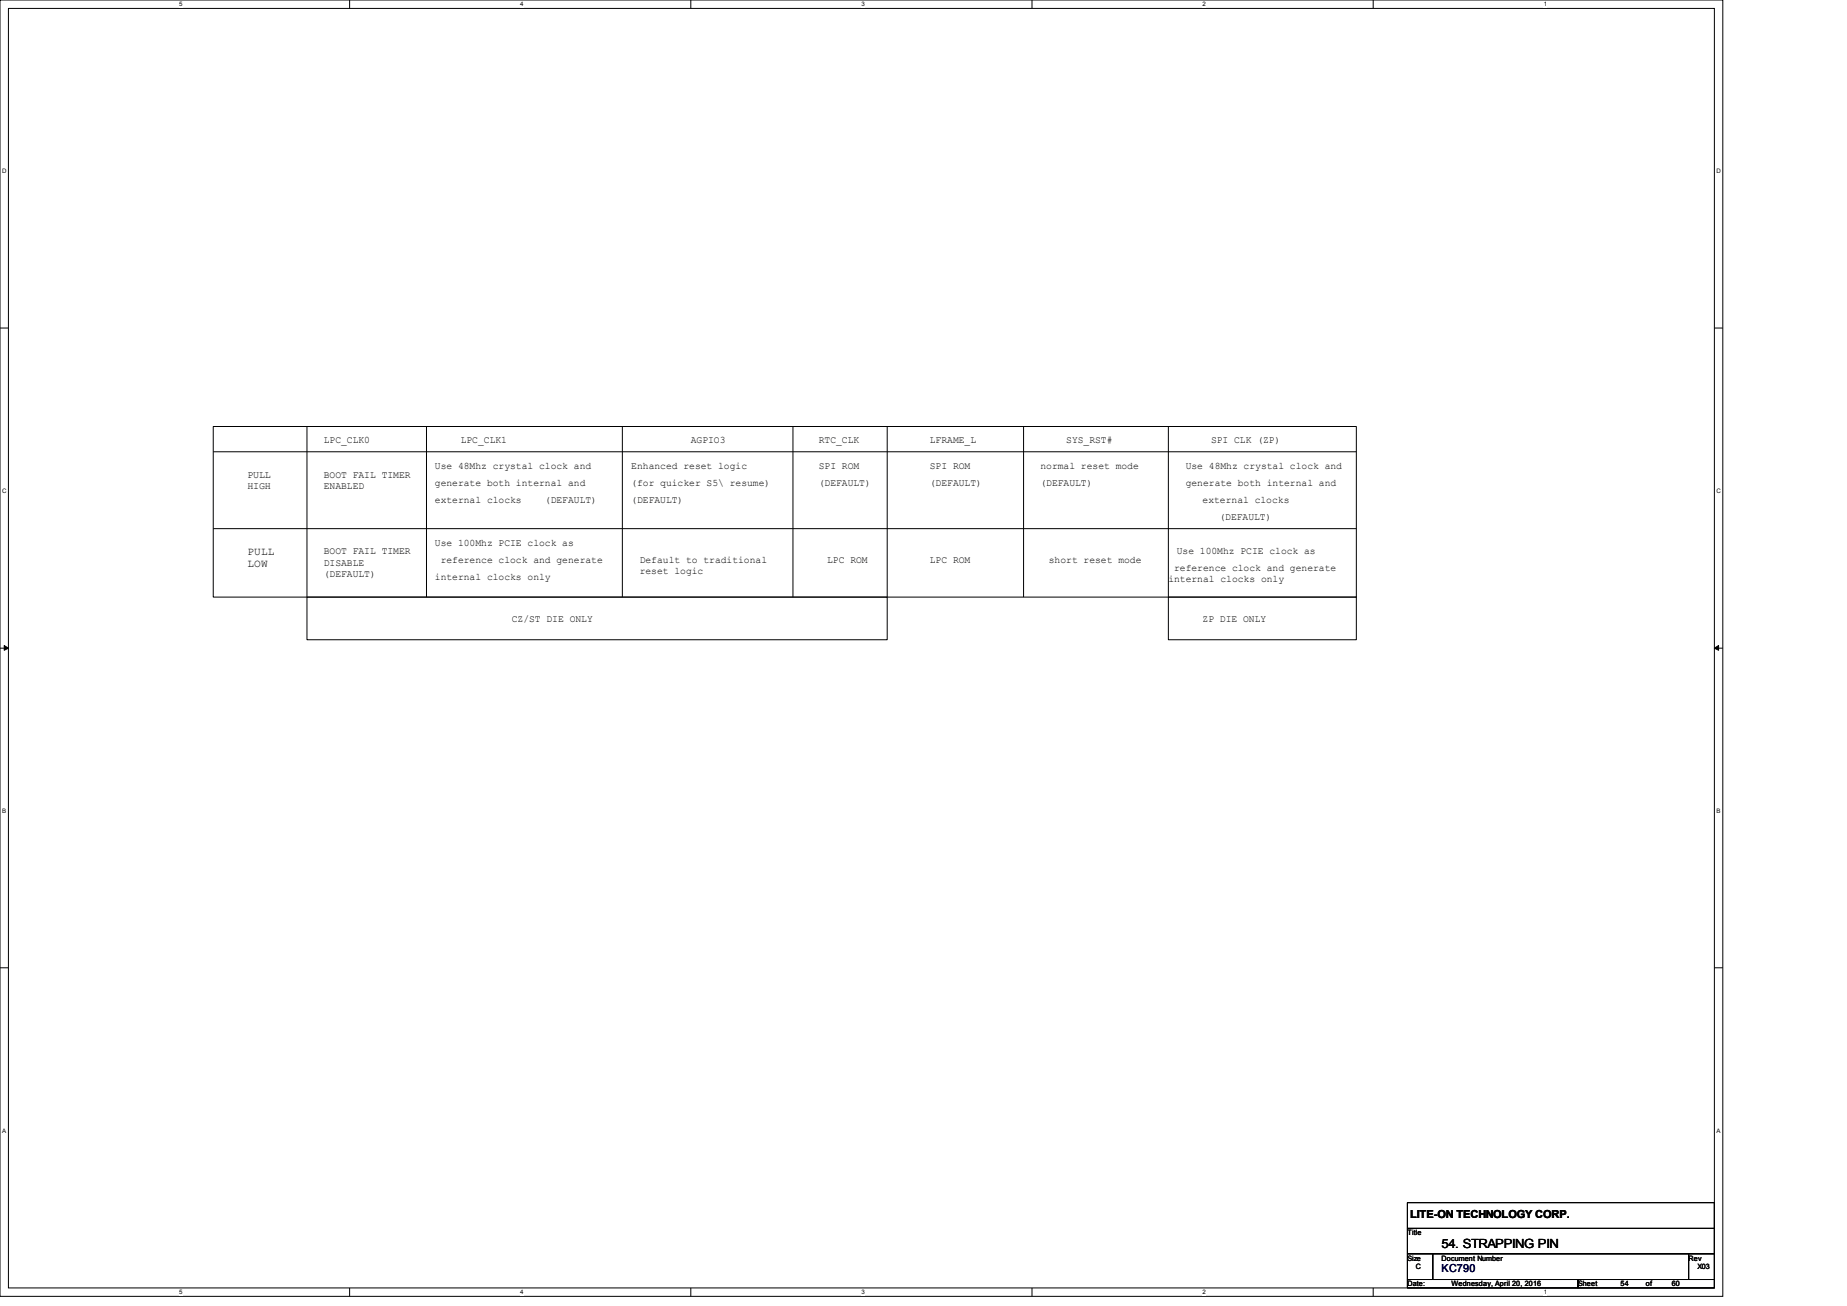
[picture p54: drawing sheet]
<svg xmlns="http://www.w3.org/2000/svg" width="297mm" height="210mm" viewBox="0 0 297 210" stroke-linecap="round" stroke-linejoin="round" font-family="sans-serif">
<defs><g id="words">
<text font-size="2" x="231.8" y="200.7">54. STRAPPING PIN</text>
<g font-size="1.8">
<text x="39.8" y="89.2">PULL</text>
<text x="39.8" y="91.2">LOW</text>
<text x="226.7" y="195.9">LITE-ON TECHNOLOGY CORP.</text>
</g>
<text font-size="1.8" fill="#000040" x="231.8" y="204.6">KC790</text>
<g font-size="1.6">
<text x="52.1" y="71.3">LPC_CLK0</text>
<text x="74.1" y="71.3">LPC_CLK1</text>
<text x="111.1" y="71.3">AGPIO3</text>
<text x="131.7" y="71.3">RTC_CLK</text>
<text x="149.5" y="71.3">LFRAME_L</text>
<text x="171.4" y="71.3">SYS_RST#</text>
<text x="194.7" y="71.3">SPI CLK (ZP)</text>
<text x="39.8" y="76.8">PULL</text>
<text x="52.1" y="76.8">BOOT FAIL TIMER</text>
<text x="69.9" y="75.4">Use 48Mhz crystal clock and</text>
<text x="101.5" y="75.4">Enhanced reset logic</text>
<text x="131.7" y="75.4">SPI ROM</text>
<text x="149.5" y="75.4">SPI ROM</text>
<text x="167.3" y="75.4">normal reset mode</text>
<text x="190.7" y="75.4">Use 48Mhz crystal clock and</text>
<text x="39.8" y="78.6">HIGH</text>
<text x="52.1" y="78.6">ENABLED</text>
<text x="69.9" y="78.1">generate both internal and</text>
<text x="69.9" y="80.9">external clocks</text>
<text x="87.6" y="80.9">(DEFAULT)</text>
<text x="101.5" y="78.1">(for quicker S5\ resume)</text>
<text x="101.5" y="80.9">(DEFAULT)</text>
<text x="131.7" y="78.1">(DEFAULT)</text>
<text x="149.5" y="78.1">(DEFAULT)</text>
<text x="167.3" y="78.1">(DEFAULT)</text>
<text x="190.7" y="78.1">generate both internal and</text>
<text x="193.4" y="80.9">external clocks</text>
<text x="196.1" y="83.7">(DEFAULT)</text>
<text x="52.1" y="89.2">BOOT FAIL TIMER</text>
<text x="69.9" y="87.7">Use 100Mhz PCIE clock as</text>
<text x="189.2" y="89.2">Use 100Mhz PCIE clock as</text>
<text x="52.1" y="90.9">DISABLE</text>
<text x="52.1" y="92.7">(DEFAULT)</text>
<text x="69.9" y="93.2">internal clocks only</text>
<text x="70.9" y="90.5">reference clock and generate</text>
<text x="102.9" y="90.5">Default to traditional</text>
<text x="102.9" y="92.3">reset logic</text>
<text x="133" y="90.5">LPC ROM</text>
<text x="149.5" y="90.5">LPC ROM</text>
<text x="168.7" y="90.5">short reset mode</text>
<text x="187.9" y="93.6">internal clocks only</text>
<text x="188.8" y="91.9">reference clock and generate</text>
<text x="82.3" y="100.1">CZ/ST DIE ONLY</text>
<text x="193.4" y="100.1">ZP DIE ONLY</text>
</g>
<g font-size="1.2">
<text x="226.3" y="198.6">Title</text>
<text x="226.3" y="202.7">Size</text>
<text x="231.8" y="202.7">Document Number</text>
<text x="271.5" y="202.7">Rev</text>
<text x="226.3" y="206.8">Date:</text>
<text x="227.7" y="204">C</text>
<text x="233.4" y="206.8">Wednesday, April 20, 2016</text>
<text x="253.7" y="206.8">Sheet</text>
<text x="260.6" y="206.8">54</text>
<text x="264.7" y="206.8">of</text>
<text x="268.8" y="206.8">60</text>
<text x="273" y="204">X03</text>
</g>
<g font-size="1">
<text x="28.8" y="1">5</text>
<text x="83.7" y="1">4</text>
<text x="138.5" y="1">3</text>
<text x="193.4" y="1">2</text>
<text x="248.2" y="1">1</text>
<text x=".3" y="27.9">D</text>
<text x="276" y="27.9">D</text>
<text x=".3" y="79.2">C</text>
<text x="276" y="79.2">C</text>
<text x=".3" y="130.7">B</text>
<text x="276" y="130.7">B</text>
<text x=".3" y="182.1">A</text>
<text x="276" y="182.1">A</text>
<text x="28.8" y="208.1">5</text>
<text x="83.7" y="208.1">4</text>
<text x="138.5" y="208.1">3</text>
<text x="193.4" y="208.1">2</text>
<text x="248.2" y="208.1">1</text>
</g>
</g></defs>
<path d="M0 0h277v208.4h-277zM1.4 1.4h274.3v205.7h-274.3z" fill="none" stroke="#000" stroke-width=".16"/>
<g fill="#fff">
<path d="M28.8 .2h.5v1.1h-.5z" fill-rule="evenodd"/>
<path d="M28.8 207.3h.5v1.1h-.5z" fill-rule="evenodd"/>
</g>
<path d="M56.2 0v1.4M56.2 207.1v1.3" fill="none" stroke="#000" stroke-width=".16"/>
<g fill="#fff">
<path d="M83.7 .2h.5v1.1h-.5z" fill-rule="evenodd"/>
<path d="M83.7 207.3h.5v1.1h-.5z" fill-rule="evenodd"/>
</g>
<path d="M111.1 0v1.4M111.1 207.1v1.3" fill="none" stroke="#000" stroke-width=".16"/>
<g fill="#fff">
<path d="M138.5 .2h.5v1.1h-.5z" fill-rule="evenodd"/>
<path d="M138.5 207.3h.5v1.1h-.5z" fill-rule="evenodd"/>
</g>
<path d="M165.9 0v1.4M165.9 207.1v1.3" fill="none" stroke="#000" stroke-width=".16"/>
<g fill="#fff">
<path d="M193.4 .2h.5v1.1h-.5z" fill-rule="evenodd"/>
<path d="M193.4 207.3h.5v1.1h-.5z" fill-rule="evenodd"/>
</g>
<path d="M220.8 0v1.4M220.8 207.1v1.3" fill="none" stroke="#000" stroke-width=".16"/>
<g fill="#fff">
<path d="M248.2 .2h.6v1.1h-.6z" fill-rule="evenodd"/>
<path d="M248.2 207.3h.6v1.1h-.6z" fill-rule="evenodd"/>
<path d="M.3 27h.6v1.1h-.6z" fill-rule="evenodd"/>
<path d="M276 27h.6v1.1h-.6z" fill-rule="evenodd"/>
<path d="M.3 78.4h.6v1.1h-.6z" fill-rule="evenodd"/>
<path d="M276 78.4h.6v1.1h-.6z" fill-rule="evenodd"/>
</g>
<path d="M0 52.7h1.4M275.7 52.7h1.3" fill="none" stroke="#000" stroke-width=".16"/>
<g fill="#fff">
<path d="M.3 129.9h.6v1.1h-.6z" fill-rule="evenodd"/>
<path d="M276 129.9h.6v1.1h-.6z" fill-rule="evenodd"/>
</g>
<path d="M0 104.2h1.4M275.7 104.2h1.3" fill="none" stroke="#000" stroke-width=".16"/>
<path d="M.7 103.8l.7 .4-.7 .4zM275.7 104.2l.7-.4v.8z" fill="#000" stroke="#000" stroke-width=".16"/>
<g fill="#fff">
<path d="M.3 181.3h.6v1.1h-.6z" fill-rule="evenodd"/>
<path d="M276 181.3h.6v1.1h-.6z" fill-rule="evenodd"/>
</g>
<g fill="none" stroke="#000" stroke-width=".16">
<path d="M34.3 72.6h183.8M34.3 68.6h183.8v27.4h-183.8zM49.4 68.6v27.4M68.6 68.6v27.4M100.1 68.6v27.4M127.5 68.6v27.4M142.7 68.6v27.4M164.6 68.6v27.4M187.9 68.6v27.4M34.3 85h183.8M49.4 96h93.3v6.9h-93.3zM187.9 96h30.2v6.9h-30.2z"/>
<path d="M0 155.6h1.4M275.7 155.6h1.3M226.3 193.4h49.4v4.1h-49.4zM226.3 197.5h49.4v4.1h-49.4zM226.3 201.6h4.1v4.1h-4.1zM226.3 205.7h27.4v1.4h-27.4zM230.4 201.6h41.1v4.1h-41.1zM253.7 205.7h22v1.4h-22zM271.5 201.6h4.2v4.1h-4.2z"/>
</g>
<use href="#words"/>
</svg>
